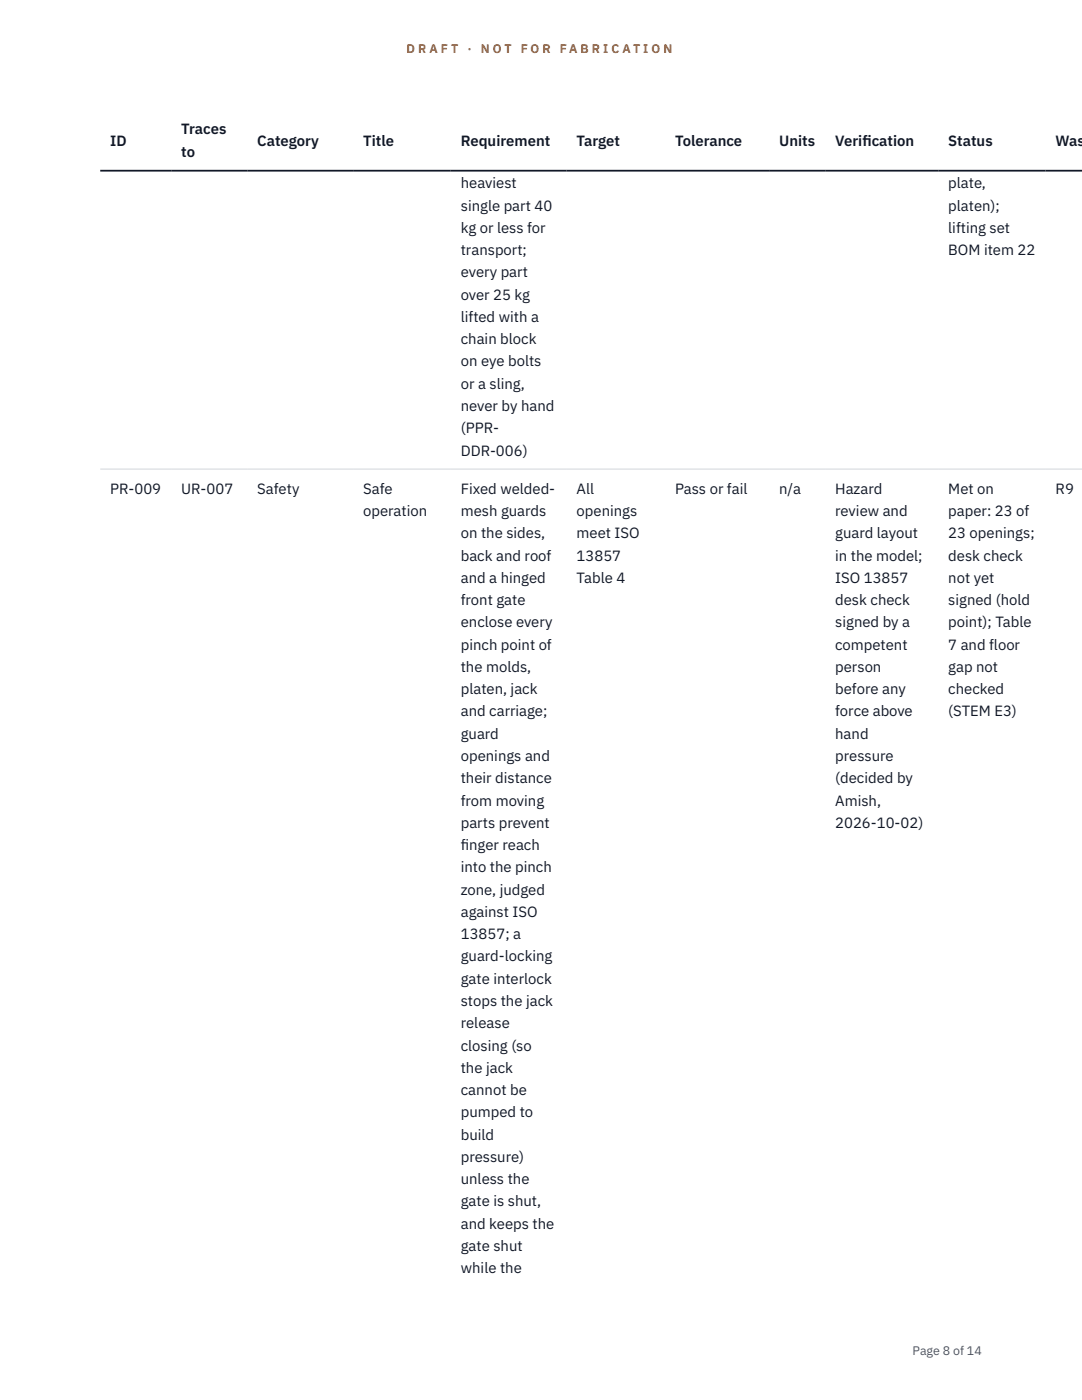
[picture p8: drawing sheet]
<svg xmlns="http://www.w3.org/2000/svg" width="216mm" height="279mm" viewBox="0 0 216 279" stroke-linecap="round" stroke-linejoin="round" font-family="sans-serif">
<defs><g id="words">
<g font-size="3" fill="#111827">
<text x="22" y="29.1">ID</text>
<text x="36.2" y="26.8">Traces</text>
<text x="51.3" y="29.1">Category</text>
<text x="72.5" y="29.1">Title</text>
<text x="91.9" y="29.1">Requirement</text>
<text x="115.1" y="29.1">Target</text>
<text x="134.7" y="29.1">Tolerance</text>
<text x="155.5" y="29.1">Units</text>
<text x="166.7" y="29.1">Verif</text>
<text x="172.1" y="29.1">ication</text>
<text x="189.2" y="29.1">Status</text>
<text x="210.6" y="29.1">Was</text>
<text x="36.2" y="31.3">to</text>
<text x="91.9" y="37.6">heaviest</text>
<text x="189.2" y="37.6">plate,</text>
<text x="91.9" y="42">single part 40</text>
<text x="91.9" y="46.5">kg or less for</text>
<text x="189.2" y="42">platen);</text>
<text x="189.2" y="46.5">lifting set</text>
<text x="91.9" y="50.9">transport;</text>
<text x="189.2" y="50.9">BOM item 22</text>
<text x="91.9" y="55.4">every part</text>
<text x="91.9" y="59.8">over 25 kg</text>
<text x="91.9" y="64.2">lifted with a</text>
<text x="91.9" y="68.7">chain block</text>
<text x="91.9" y="73.1">on eye bolts</text>
<text x="91.9" y="77.6">or a sling,</text>
<text x="91.9" y="82">never by hand</text>
<text x="91.9" y="86.5">(PPR-</text>
<text x="91.9" y="90.9">DDR-006)</text>
<text x="22" y="98.5">PR-009</text>
<text x="36.2" y="98.5">UR-007</text>
<text x="51.3" y="98.5">Safety</text>
<text x="72.5" y="98.5">Safe</text>
<text x="91.9" y="98.5">Fixed welded-</text>
<text x="115.1" y="98.5">All</text>
<text x="134.7" y="98.5">Pass or fail</text>
<text x="155.5" y="98.5">n/a</text>
<text x="166.7" y="98.5">Hazard</text>
<text x="189.2" y="98.5">Met on</text>
<text x="210.6" y="98.5">R9</text>
<text x="72.5" y="103">operation</text>
<text x="91.9" y="103">mesh guards</text>
<text x="91.9" y="107.4">on the sides,</text>
<text x="115.1" y="103">openings</text>
<text x="115.1" y="107.4">meet ISO</text>
<text x="166.7" y="103">review and</text>
<text x="166.7" y="107.4">guard layout</text>
<text x="189.2" y="103">paper: 23 of</text>
<text x="189.2" y="107.4">23 openings;</text>
<text x="91.9" y="111.9">back and roof</text>
<text x="115.1" y="111.9">13857</text>
<text x="166.7" y="111.9">in the model;</text>
<text x="189.2" y="111.9">desk check</text>
<text x="91.9" y="116.3">and a hinged</text>
<text x="115.1" y="116.3">Table 4</text>
<text x="166.7" y="116.3">ISO 13857</text>
<text x="189.2" y="116.3">not yet</text>
<text x="91.9" y="120.8">front gate</text>
<text x="91.9" y="125.2">enclose every</text>
<text x="166.7" y="120.8">desk check</text>
<text x="166.7" y="125.2">signed by a</text>
<text x="189.2" y="120.8">signed (hold</text>
<text x="189.2" y="125.2">point); Table</text>
<text x="91.9" y="129.7">pinch point of</text>
<text x="166.7" y="129.7">competent</text>
<text x="189.2" y="129.7">7 and floor</text>
<text x="91.9" y="134.1">the molds,</text>
<text x="166.7" y="134.1">person</text>
<text x="189.2" y="134.1">gap not</text>
<text x="91.9" y="138.5">platen, jack</text>
<text x="91.9" y="143">and carriage;</text>
<text x="166.7" y="138.5">before any</text>
<text x="166.7" y="143">force above</text>
<text x="189.2" y="138.5">checked</text>
<text x="189.2" y="143">(STEM E3)</text>
<text x="91.9" y="147.4">guard</text>
<text x="166.7" y="147.4">hand</text>
<text x="91.9" y="151.9">openings and</text>
<text x="166.7" y="151.9">pressure</text>
<text x="91.9" y="156.3">their distance</text>
<text x="91.9" y="160.8">from moving</text>
<text x="166.7" y="156.3">(decided by</text>
<text x="166.7" y="160.8">Amish,</text>
<text x="91.9" y="165.2">parts prevent</text>
<text x="166.7" y="165.2">2026-10-02)</text>
<text x="91.9" y="169.7">f</text>
<text x="91.9" y="169.7">inger reach</text>
<text x="91.9" y="174.1">into the pinch</text>
<text x="91.9" y="178.5">zone, judged</text>
<text x="91.9" y="183">against ISO</text>
<text x="91.9" y="187.4">13857; a</text>
<text x="91.9" y="191.9">guard-locking</text>
<text x="91.9" y="196.3">gate interlock</text>
<text x="91.9" y="200.8">stops the jack</text>
<text x="91.9" y="205.2">release</text>
<text x="91.9" y="209.7">closing (so</text>
<text x="91.9" y="214.1">the jack</text>
<text x="91.9" y="218.6">cannot be</text>
<text x="91.9" y="223">pumped to</text>
<text x="91.9" y="227.4">build</text>
<text x="91.9" y="231.9">pressure)</text>
<text x="91.9" y="236.3">unless the</text>
<text x="91.9" y="240.8">gate is shut,</text>
<text x="91.9" y="245.2">and keeps the</text>
<text x="91.9" y="249.7">gate shut</text>
<text x="91.9" y="254.1">while the</text>
</g>
<g font-size="2.5" fill="#b45309">
<text x="81.1" y="10.5">D R A F T</text>
<text x="93.3" y="10.5">·</text>
<text x="95.9" y="10.5">N O T</text>
<text x="103.9" y="10.5">F O R</text>
<text x="111.7" y="10.5">F A B R I C A T I O N</text>
</g>
<text font-size="2.5" fill="#4b5563" x="182.1" y="270.3">Page 8 of 14</text>
</g></defs>
<path d="M20 93.6h195.9" fill="none" stroke="#d1d5db" stroke-width=".2"/>
<path d="M20 34.1h195.9" fill="none" stroke="#111827" stroke-width=".35"/>
<use href="#words"/>
</svg>
